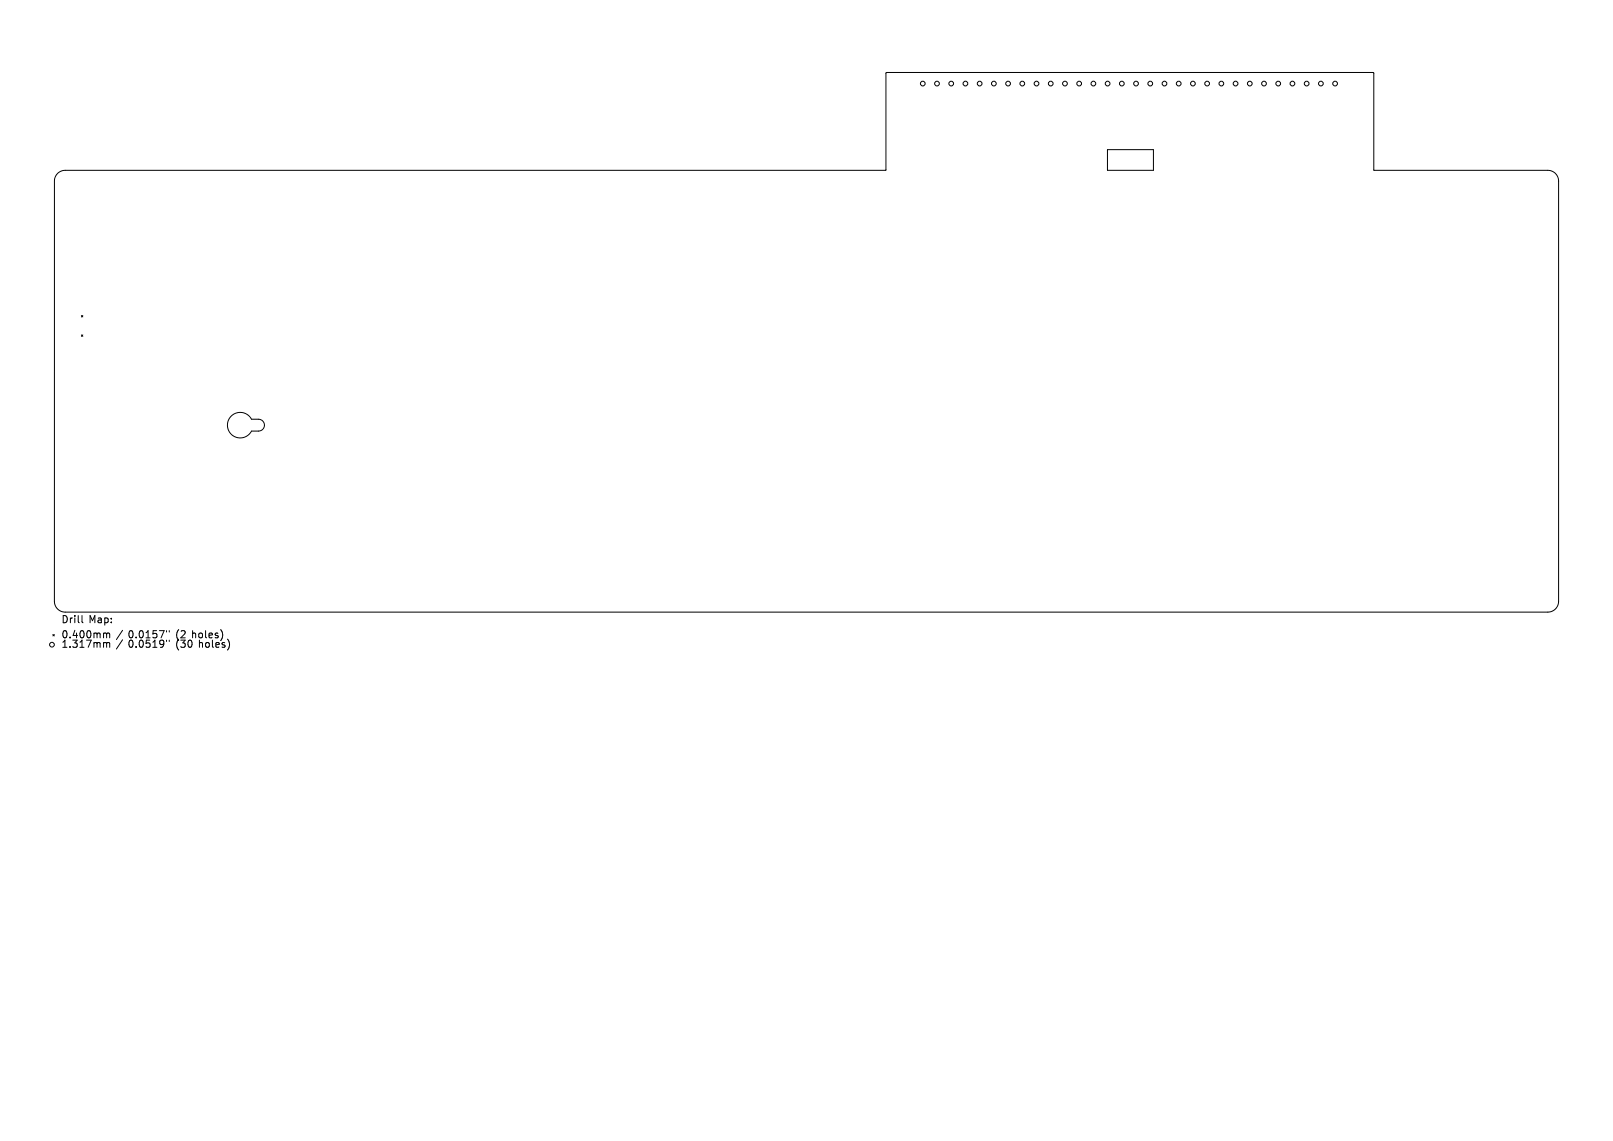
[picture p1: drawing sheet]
<svg xmlns="http://www.w3.org/2000/svg" width="297mm" height="210mm" viewBox="0 0 297 210" stroke-linecap="round" stroke-linejoin="round" font-family="sans-serif">
<defs><g id="words">
<g font-size="1.8">
<text x="11.3" y="114.8">Drill Map:</text>
<text x="11.3" y="117.6">0.400mm / 0.0157&quot; (2 holes)</text>
<text x="11.3" y="119.3">1.317mm / 0.0519&quot; (30 holes)</text>
</g>
</g></defs>
<g fill="none" stroke="#000" stroke-width=".18">
<path d="M10.6 31.9l.6-.4 .8-.2h151.1v-17.8l.2-.2h89.5l.2 .2v17.8h32a1.98 1.98 0 0 1 2 2v77.4a1.98 1.98 0 0 1-2 2h-273a1.98 1.98 0 0 1-2-2v-77.5l.2-.7zM203.9 27.5h8.5v3.8h-8.5zM15 58.1l.2 .2M15.2 58.1l-.2 .2M15 61.6l.2 .3M15.2 61.6l-.2 .3M42.5 76.7a2.35 2.35 0 0 1 3.8 .5h1.3a1.09 1.09 0 0 1 1.1 1.1 1.09 1.09 0 0 1-1.1 1h-1.3a2.35 2.35 0 0 1-3.4 .9 2.35 2.35 0 0 1-.4-3.5zM9.7 116.8l.3 .2M10 116.8l-.3 .2M19.4 113.7h.3l.2 .3v.5l-.5 .1M20.5 114.5v.1M20.5 113.8v.1"/>
<path d="M35.5 116.1v1.3M35.5 116.6l.2-.1 .3 .1v.8M36.7 116.6l.3-.1 .3 .3v.3l-.3 .3-.3-.1-.1-.2zM36.7 118.4l.2-.1h.3l.1 .8M36.7 117.8v1.3M37.9 116.1v1.1l.1 .2M37.9 118.4l.2-.1 .4 .1v.5l-.1 .2h-.3l-.2-.1zM38.5 117l.6-.2v-.2l-.4-.1-.2 .2v.6h.6M39.1 117.8v1.2l.2 .1M39.7 118.7l.7-.1-.1-.3h-.4l-.2 .2 .1 .6h.5M40.1 116.6l-.3-.1-.2 .2 .1 .2 .4 .1v.3h-.5M40.6 115.9a1.52 1.52 0 0 1 0 2"/>
<path d="M41.4 118.3h-.3l-.2 .2v.1l.5 .2v.3h-.5M41.9 117.6a1.52 1.52 0 0 1 0 2"/>
<circle cx="169.9" cy="15.4" r=".44"/>
<circle cx="172.5" cy="15.4" r=".44"/>
<circle cx="175.1" cy="15.4" r=".44"/>
<circle cx="177.8" cy="15.4" r=".44"/>
<circle cx="180.4" cy="15.4" r=".44"/>
<circle cx="183" cy="15.4" r=".44"/>
<circle cx="185.6" cy="15.4" r=".44"/>
<circle cx="188.2" cy="15.4" r=".44"/>
<circle cx="190.9" cy="15.4" r=".44"/>
<circle cx="193.5" cy="15.4" r=".44"/>
<circle cx="196.1" cy="15.4" r=".44"/>
<circle cx="198.7" cy="15.4" r=".44"/>
<circle cx="201.3" cy="15.4" r=".44"/>
<circle cx="203.9" cy="15.4" r=".44"/>
<circle cx="206.6" cy="15.4" r=".44"/>
<circle cx="209.2" cy="15.4" r=".44"/>
<circle cx="211.8" cy="15.4" r=".44"/>
<circle cx="214.4" cy="15.4" r=".44"/>
<circle cx="217" cy="15.4" r=".44"/>
<circle cx="219.7" cy="15.4" r=".44"/>
<circle cx="222.3" cy="15.4" r=".44"/>
<circle cx="224.9" cy="15.4" r=".44"/>
<circle cx="227.5" cy="15.4" r=".44"/>
<circle cx="230.1" cy="15.4" r=".44"/>
<circle cx="232.7" cy="15.4" r=".44"/>
<circle cx="235.4" cy="15.4" r=".44"/>
<circle cx="238" cy="15.4" r=".44"/>
<circle cx="240.6" cy="15.4" r=".44"/>
<circle cx="243.2" cy="15.4" r=".44"/>
<circle cx="245.8" cy="15.4" r=".44"/>
<circle cx="9.6" cy="118.7" r=".44"/>
</g>
<use href="#words"/>
</svg>
